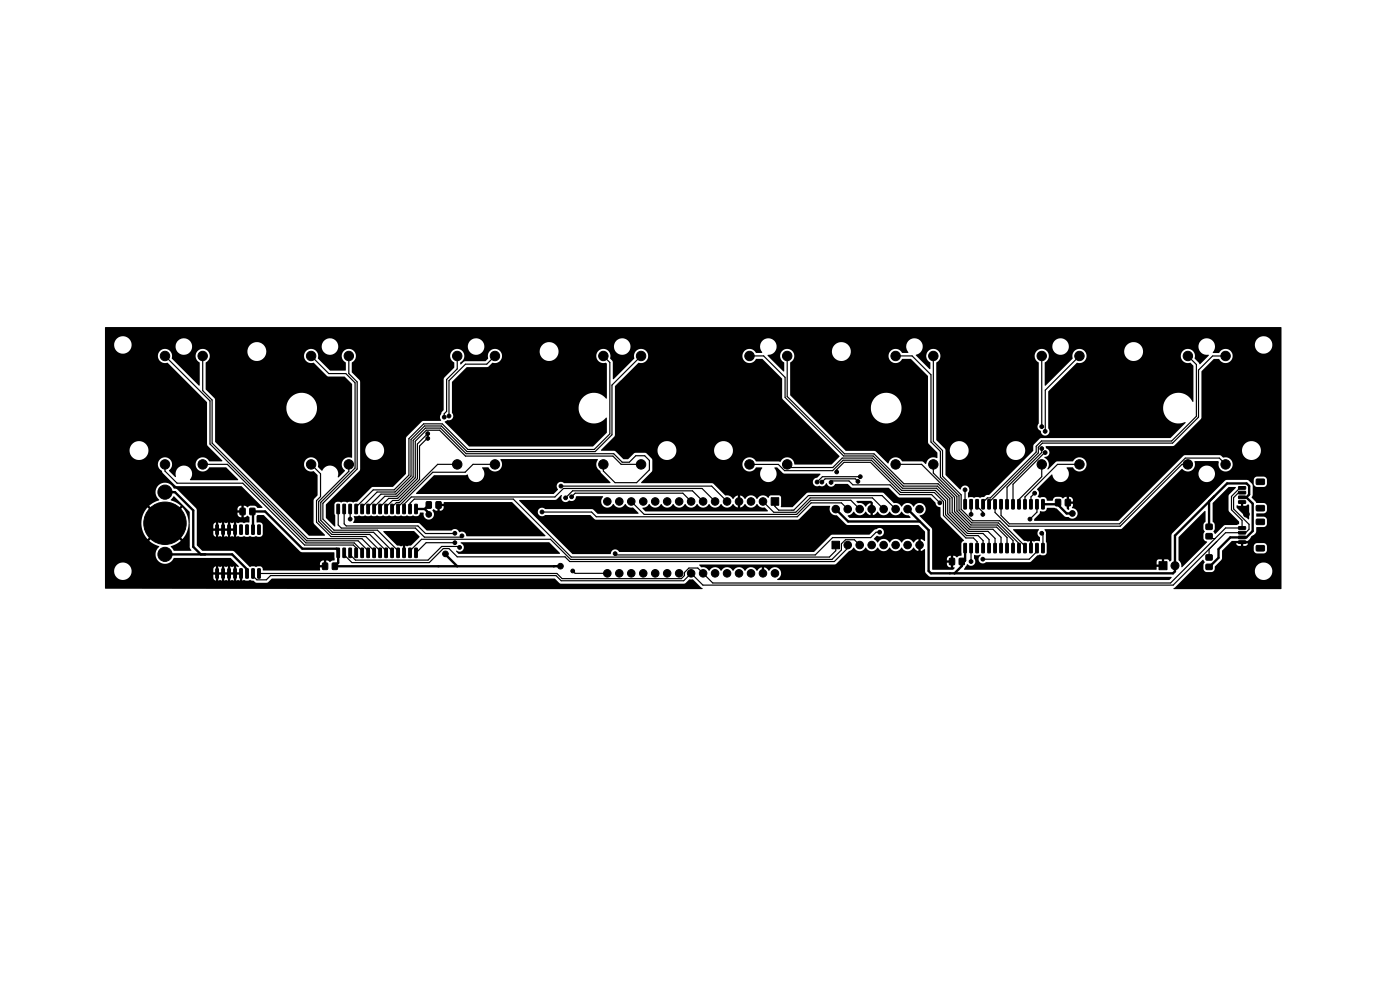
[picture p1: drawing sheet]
<svg xmlns="http://www.w3.org/2000/svg" width="297mm" height="210mm" viewBox="0 0 297 210" stroke-linecap="round" stroke-linejoin="round" font-family="sans-serif">
<g fill="#000" stroke="#000" stroke-width=".21">
<path d="M45.8 111.4h.5v2l-.5-.1zM47.1 111.4h.5l-.1 2-.5-.1zM48.3 111.4h.6l-.1 2-.5-.1zM49.6 111.4h.6l-.1 2-.5-.1zM50.9 107.8h1.1v1.4h-1.1zM50.9 111.4h.5l-.1 2-.5-.1zM52.1 111.4h.6l-.1 2-.5-.1zM53 107.8h1.1v1.4h-1.1zM53.4 111.4h.6l-.1 2-.5-.1zM54.7 111.4h.5v2l-.5-.1zM68.4 119.5h1.1v1.3h-1.1zM70.5 119.5h1.1v1.3h-1.1z"/>
<path d="M71.5 116.3h.5v2l-.5-.1zM71.5 107h.5v2l-.5-.1zM72.8 116.3h.5l-.1 2-.5-.1zM72.8 107h.5l-.1 2-.5-.1zM74 116.3h.6l-.1 2-.5-.1zM74 107h.6l-.1 2-.5-.1zM75.3 116.3h.5v2l-.5-.1zM75.3 107h.5v2l-.5-.1zM76.6 116.3h.5l-.1 2-.5-.1zM76.6 107h.5l-.1 2-.5-.1zM77.8 116.3h.6l-.1 2-.5-.1zM77.8 107h.6l-.1 2-.5-.1z"/>
<path d="M79.1 116.3h.6l-.1 2-.5-.1zM79.1 107h.6l-.1 2-.5-.1zM80.4 116.3h.5l-.1 2-.5-.1zM80.4 107h.5l-.1 2-.5-.1zM81.6 116.3h.6l-.1 2-.5-.1zM81.6 107h.6l-.1 2-.5-.1zM82.9 116.3h.6l-.1 2-.5-.1zM82.9 107h.6l-.1 2-.5-.1zM84.2 116.3h.5v2l-.5-.1zM84.2 107h.5v2l-.5-.1zM85.5 116.3h.5l-.1 2-.5-.1zM85.5 107h.5l-.1 2-.5-.1z"/>
<path d="M86.7 116.3h.6l-.1 2-.5-.1zM86.7 107h.6l-.1 2-.5-.1zM88 116.3h.5v2l-.5-.1zM88 107h.5v2l-.5-.1zM90.4 106.5h1.1v1.3h-1.1zM92.5 106.5h1.1v1.3h-1.1zM163.6 105.6h1.6v1.6h-1.6zM176.5 114.8h1.6v1.6h-1.6zM201.4 118.5h1.1v1.3h-1.1zM203.5 118.5h1.1v1.3h-1.1zM204.5 115.3h.5v2l-.5-.1zM204.5 106h.5v2l-.5-.1z"/>
<path d="M205.8 115.3h.5l-.1 2-.5-.1zM205.8 106h.5l-.1 2-.5-.1zM207 115.3h.6l-.1 2-.5-.1zM207 106h.6l-.1 2-.5-.1zM208.3 115.3h.5v2l-.5-.1zM208.3 106h.5v2l-.5-.1zM209.6 115.3h.5l-.1 2-.5-.1zM209.6 106h.5l-.1 2-.5-.1zM210.8 115.3h.6l-.1 2-.5-.1zM210.8 106h.6l-.1 2-.5-.1zM212.1 115.3h.6l-.1 2-.5-.1zM212.1 106h.6l-.1 2-.5-.1z"/>
<path d="M213.4 115.3h.5l-.1 2-.5-.1zM213.4 106h.5l-.1 2-.5-.1zM214.6 115.3h.6l-.1 2-.5-.1zM214.6 106h.6l-.1 2-.5-.1zM215.9 115.3h.6l-.1 2-.5-.1zM215.9 106h.6l-.1 2-.5-.1zM217.2 115.3h.5v2l-.5-.1zM217.2 106h.5v2l-.5-.1zM218.5 115.3h.5l-.1 2-.5-.1zM218.5 106h.5l-.1 2-.5-.1zM219.7 115.3h.6l-.1 2-.5-.1zM219.7 106h.6l-.1 2-.5-.1z"/>
<path d="M221 115.3h.5v2l-.5-.1zM221 106h.5v2l-.5-.1zM223.9 106h1.1v1.3h-1.1zM226 106h1.1v1.3h-1.1zM255.9 117.7h1.2v1.1h-1.2zM255.9 111.2h1.2v1.1h-1.2zM255.9 113.2h1.2v1.1h-1.2zM262.8 114.7h1.4l.1 .5-1.5 .1zM262.8 113.7h1.4l.1 .5-1.5 .1zM262.8 112.7h1.4l.1 .5-1.5 .1zM262.8 111.7h1.4l.1 .5-1.5 .1zM262.8 106.2h1.4l.1 .5-1.5 .1z"/>
<path d="M262.8 105.2h1.4l.1 .5-1.5 .1zM262.8 104.2h1.4l.1 .5-1.5 .1zM262.8 103.2h1.4l.1 .5-1.5 .1zM266.5 115.8l1.6-.1 .2 .2v.8l-.3 .2h-1.4l-.1-.2zM266.5 110.2l1.6-.1 .2 .3v.7l-.3 .2h-1.4l-.1-.2zM266.5 107.3l1.6-.1 .2 .2v.8l-.3 .2h-1.4l-.1-.3zM266.5 101.7l1.6-.1 .2 .2v.8l-.3 .2h-1.4l-.1-.3zM45.8 120.7h.5v2l-.5-.1zM47.1 120.7h.5l-.1 2-.5-.1zM48.3 120.7h.6l-.1 2-.5-.1zM49.6 120.7h.6l-.1 2-.5-.1zM50.9 120.7h.5l-.1 2-.5-.1z"/>
<path d="M52.1 120.7h.6l-.1 2-.5-.1zM53.4 120.7h.6l-.1 2-.5-.1zM54.7 120.7h.5v2l-.5-.1zM245.9 119.1h1.7v1.7h-1.7zM255.9 119.7h1.2v1.1h-1.2z"/>
<circle cx="35" cy="75.5" r="1"/>
<circle cx="43" cy="75.5" r="1"/>
<circle cx="66" cy="75.5" r="1"/>
<circle cx="74" cy="75.5" r="1"/>
<circle cx="84.3" cy="78.2" r=".4"/>
<circle cx="97" cy="75.5" r="1"/>
<circle cx="105" cy="75.5" r="1"/>
<circle cx="128" cy="75.5" r="1"/>
<circle cx="136" cy="75.5" r="1"/>
<circle cx="147.3" cy="79.2" r=".4"/>
<circle cx="159" cy="75.5" r="1"/>
<circle cx="167" cy="75.5" r="1"/>
<circle cx="190" cy="75.5" r="1"/>
<circle cx="198" cy="75.5" r="1"/>
<circle cx="209.3" cy="79.2" r=".4"/>
<circle cx="221" cy="75.5" r="1"/>
<circle cx="229" cy="75.5" r="1"/>
<circle cx="252" cy="75.5" r="1"/>
<circle cx="260" cy="75.5" r="1"/>
<circle cx="264.3" cy="79.2" r=".4"/>
<circle cx="31.3" cy="80.2" r=".4"/>
<circle cx="35" cy="98.5" r="1"/>
<circle cx="43" cy="98.5" r="1"/>
<circle cx="48.3" cy="89.2" r=".4"/>
<circle cx="59.3" cy="89.2" r=".4"/>
<circle cx="66" cy="98.5" r="1"/>
<circle cx="74" cy="98.5" r="1"/>
<circle cx="90.7" cy="92" r=".4"/>
<circle cx="90.8" cy="93" r=".4"/>
<circle cx="94.2" cy="88.5" r=".4"/>
<circle cx="95.2" cy="88.3" r=".4"/>
<circle cx="97" cy="98.5" r="1"/>
<circle cx="99.3" cy="91.2" r=".4"/>
<circle cx="105" cy="98.5" r="1"/>
<circle cx="111.3" cy="91.2" r=".4"/>
<circle cx="114.3" cy="98.2" r=".4"/>
<circle cx="128" cy="98.5" r="1"/>
<circle cx="136" cy="98.5" r="1"/>
<circle cx="148.3" cy="97.2" r=".4"/>
<circle cx="159" cy="98.5" r="1"/>
<circle cx="167" cy="98.5" r="1"/>
<circle cx="171.2" cy="91.8" r=".4"/>
<circle cx="185.3" cy="90.2" r=".4"/>
<circle cx="190" cy="98.5" r="1"/>
<circle cx="198" cy="98.5" r="1"/>
<circle cx="209.3" cy="96.2" r=".4"/>
<circle cx="221" cy="95.2" r=".4"/>
<circle cx="221" cy="90.5" r=".4"/>
<circle cx="221" cy="98.5" r="1"/>
<circle cx="221.7" cy="91.5" r=".4"/>
<circle cx="221.7" cy="96" r=".4"/>
<circle cx="229" cy="98.5" r="1"/>
<circle cx="234.3" cy="89.2" r=".4"/>
<circle cx="239.3" cy="96.2" r=".4"/>
<circle cx="245.3" cy="89.2" r=".4"/>
<circle cx="252" cy="98.5" r="1"/>
<circle cx="260" cy="98.5" r="1"/>
<circle cx="35" cy="111" r="4.5"/>
<circle cx="35" cy="117.6" r="1.5"/>
<circle cx="35" cy="104.4" r="1.5"/>
<circle cx="52.5" cy="116.5" r=".4"/>
<circle cx="74.3" cy="110.1" r=".4"/>
<circle cx="85.8" cy="110.2" r=".4"/>
<circle cx="85.8" cy="114.2" r=".4"/>
<circle cx="91" cy="109.1" r=".6"/>
<circle cx="94.5" cy="117.5" r=".6"/>
<circle cx="96.5" cy="113.1" r=".4"/>
<circle cx="96.5" cy="115.1" r=".4"/>
<circle cx="97.5" cy="116.1" r=".4"/>
<circle cx="98" cy="113.7" r=".4"/>
<circle cx="104.3" cy="109.2" r=".4"/>
<circle cx="114.3" cy="116.2" r=".4"/>
<circle cx="115" cy="108.6" r=".4"/>
<circle cx="119" cy="103.1" r=".4"/>
<circle cx="120" cy="105.6" r=".4"/>
<circle cx="121.3" cy="105.4" r=".4"/>
<circle cx="128.8" cy="106.4" r=".8"/>
<circle cx="130.5" cy="117.4" r=".4"/>
<circle cx="131.4" cy="106.4" r=".8"/>
<circle cx="133.9" cy="106.4" r=".8"/>
<circle cx="136.5" cy="106.4" r=".8"/>
<circle cx="139" cy="106.4" r=".8"/>
<circle cx="141.5" cy="106.4" r=".8"/>
<circle cx="144.1" cy="106.4" r=".8"/>
<circle cx="144.3" cy="115.2" r=".4"/>
<circle cx="146.6" cy="106.4" r=".8"/>
<circle cx="149.2" cy="106.4" r=".8"/>
<circle cx="151.7" cy="106.4" r=".8"/>
<circle cx="154.2" cy="106.4" r=".8"/>
<circle cx="156.8" cy="106.4" r=".8"/>
<circle cx="159.3" cy="106.4" r=".8"/>
<circle cx="161.9" cy="106.4" r=".8"/>
<circle cx="171.3" cy="115.2" r=".4"/>
<circle cx="173.3" cy="102.3" r=".4"/>
<circle cx="174.4" cy="102.3" r=".4"/>
<circle cx="176.3" cy="102.3" r=".4"/>
<circle cx="177.3" cy="108" r=".8"/>
<circle cx="177.5" cy="100.1" r=".4"/>
<circle cx="179.8" cy="115.6" r=".8"/>
<circle cx="179.8" cy="108" r=".8"/>
<circle cx="182" cy="102.1" r=".4"/>
<circle cx="182.4" cy="115.6" r=".8"/>
<circle cx="182.4" cy="108" r=".8"/>
<circle cx="182.5" cy="101.1" r=".4"/>
<circle cx="184.9" cy="115.6" r=".8"/>
<circle cx="184.9" cy="108" r=".8"/>
<circle cx="185.3" cy="119.2" r=".4"/>
<circle cx="186.6" cy="112.9" r=".4"/>
<circle cx="187.5" cy="108" r=".8"/>
<circle cx="187.5" cy="115.6" r=".8"/>
<circle cx="190" cy="115.6" r=".8"/>
<circle cx="190" cy="108" r=".8"/>
<circle cx="192.5" cy="108" r=".8"/>
<circle cx="192.5" cy="115.6" r=".8"/>
<circle cx="195.1" cy="108" r=".8"/>
<circle cx="195.1" cy="115.6" r=".8"/>
<circle cx="199.4" cy="106.7" r=".4"/>
<circle cx="200.3" cy="116.2" r=".4"/>
<circle cx="204.7" cy="103.9" r=".4"/>
<circle cx="206" cy="119.1" r=".4"/>
<circle cx="206" cy="109.1" r=".4"/>
<circle cx="208.5" cy="118.6" r=".4"/>
<circle cx="208.5" cy="109.1" r=".4"/>
<circle cx="218.3" cy="113.2" r=".4"/>
<circle cx="218.5" cy="110.1" r=".4"/>
<circle cx="219.5" cy="104.6" r=".4"/>
<circle cx="221" cy="113.1" r=".4"/>
<circle cx="226.3" cy="115.2" r=".4"/>
<circle cx="227.5" cy="108.9" r=".6"/>
<circle cx="247" cy="114.5" r=".4"/>
<circle cx="249.3" cy="120" r=".85"/>
<circle cx="252" cy="104.2" r=".4"/>
<circle cx="253" cy="114.8" r=".4"/>
<circle cx="259.2" cy="109.5" r=".4"/>
<circle cx="263.7" cy="118.5" r=".4"/>
<circle cx="264.4" cy="109.1" r=".6"/>
<circle cx="264.5" cy="100.2" r=".4"/>
<circle cx="266" cy="114.3" r=".6"/>
<circle cx="118.9" cy="120.1" r=".6"/>
<circle cx="121.5" cy="121.1" r=".4"/>
<circle cx="128.8" cy="121.6" r=".8"/>
<circle cx="131.4" cy="121.6" r=".8"/>
<circle cx="133.9" cy="121.6" r=".8"/>
<circle cx="136.5" cy="121.6" r=".8"/>
<circle cx="139" cy="121.6" r=".8"/>
<circle cx="141.5" cy="121.6" r=".8"/>
<circle cx="144.1" cy="121.6" r=".8"/>
<circle cx="146.6" cy="121.6" r=".8"/>
<circle cx="149.2" cy="121.6" r=".8"/>
<circle cx="151.7" cy="121.6" r=".8"/>
<circle cx="154.2" cy="121.6" r=".8"/>
<circle cx="156.8" cy="121.6" r=".8"/>
<circle cx="159.3" cy="121.6" r=".8"/>
<circle cx="161.9" cy="121.6" r=".8"/>
<circle cx="164.4" cy="121.6" r=".8"/>
</g>
<g fill="none" stroke="#000" stroke-width=".25">
<path d="M35 75.5l9.6 9.6v9.1l20.5 20.5h10.9l2.1 2.1v.5M43 75.5v7.4l2 2v9.1l20.3 20.3h11.5l2.6 2.5v.5M66 75.5l3.7 3.8h3.7l1.9 1.9v18.1l-7.3 7.3v3.8l2.6 2.5h8.7l3.9 3.9v.5M74 75.5v3.8l1.8 1.7v18.5l-7.3 7.3v3.3l2.3 2.4h9.3l4.3 4.3v.5M97 75.5v2.8l-2.3 2.2v6.8l-.5 .5v.7M105 75.5l-1.7 1.8h-4.5l-3.6 3.4v7.6M128 75.5l1.4 1.4v15.1l-3.3 3.4h-26.8l-5.5-5.5h-3.9l-3.2 3.1v7.8l-3.1 3.1h-4.4l-3.6 3.6v.5M136 75.5l-6.2 6.2v10.5l-3.6 3.6h-27.1l-5.5-5.4h-3.5l-2.9 2.8v7.8l-3.4 3.4h-3.8l-3.2 3.1v.5M159 75.5h3l4.6 4.5v4.3l12.4 12.4h6.2l6.4 6.4h7.3l2.6 2.7v3l3.9 3.9h4.2l1.5 1.5v2.1M167 75.5v8.6l12.2 12.2h6.2l6.4 6.3h7.2l3 3v3.1l3.6 3.6h5.1l1.7 1.7v2.3M190 75.5h3.5l4 4v14.3l2 2v5.4l3.9 4v3l2.8 2.7h5.6l4.4 4.4v1M198 75.5v18.1l2 2v5.4l3.9 4v3l2.5 2.5h5.7l5.3 5.3v.5"/>
<path d="M221 75.5v15M229 75.5l-7.3 7.3v8.7M252 75.5l1.8 1.8v11l-5.2 5.2h-27.7l-1.1 1.2v1.2l-9.7 9.7h-.6l-.9 .9v.5M260 75.5h-2.8l-2.9 3v10l-5.5 5.5h-27.7l-.8 .9v1.2l-10.5 10.4v.5M35 98.5v1.4l2.6 2.6h13.9l13.1 13.1h10.4l.6 .6v1.1M43 98.5h5.2l16.7 16.7h10.3l1.6 1.6v.5M66 98.5l2 2v4.8l-.9 .9v4.6l3.1 3h7.4l3 3v.5M74 98.5v1.5l-6.4 6.4v4.2l2.8 2.8h8l3.5 3.4v.5M90.7 92l-2.2 2.2v7.3l-4.1 4.2h-1.9l-1.9 1.8v.5M90.7 93l-1.7 1.6v7.1l-4.5 4.5h-1.2l-1.4 1.3v.5M97 98.5h-4.1l-8.2 8.1h-.6l-.9 .9v.5M105 98.5h-4.7l-1.6 1.7h-6.9l-7.4 7.3v.5"/>
<path d="M128 98.5v1.4l2.5 2.5h4.6l2.7-2.7v-2l-1-1h-1.9l-1.4 1.4h-1.5l-1.8-1.8h-31.3l-5.5-5.5h-3.1l-2.6 2.6v7.8l-3.7 3.6h-3.2l-2.7 2.7v.5M136 98.5h-4.2l-1.8-1.7h-31.2l-5.5-5.5h-2.9l-2.3 2.3v7.7l-3.9 4h-2.6l-2.2 2.2v.5M159 98.5h6.1l1.4 1.3h10.1l2.3-2.2h6l6.4 6.4h7.1l2.2 2.2v3l4.4 4.4h2.5l1.1 1.1v1.6M167 98.5l.7 .7h9l2-2h6.3l6.4 6.4h7.3l2.3 2.3v3.1l4.2 4.2h3.3l1.3 1.2v1.9M190 98.5h5.5l7 7v3l3.3 3.3h5.6l2.2 2.2v2.3M198 98.5v1.8l5 5v3.1l3 3h5.6l3.3 3.3v1.6M221 90.5h.1M221 95.2h.1M221 95.2v.8l-7.4 7.4v3.6M221 98.5v2.6l-4.8 4.8v1.1M221.7 96l-6.8 6.7v4.3M221.7 91.5h.1"/>
<path d="M229 98.5h-4.7l-6.9 6.9v1.6M252 98.5h-1.2l-13.2 13.1h-23.6l-2.9-2.9v-1.7M260 98.5l-1.3-1.3h-7.2l-14 13.9h-23.4l-1.7-1.8v-2.3M71.7 108v3.4l.7 .6h15.7l1.9 1.9h7.7l.3-.2M73 108v3.1l.4 .5h15.3l1.6 1.6 6.2-.1M74.3 108v2.1M87 108v-1.2l.9-.9h21l12.3 12.3h54.8l1.3-1.4v-1.2M96.5 115.1h-6.1l-2.1 2.2M97.5 116.1l-.2-.2h-3.6l-2.9 2.9h-15.4l-1.1-1.1v-.4M115 108.6h.1M119 103.1h32l3.2 3.3M120 105.6l1.5-1.5h25.4l2.3 2.3"/>
<path d="M121.3 105.4l.7-.8h22.9l1.7 1.8M133.9 106.4l2.8 2.7h32.3l3-3h8.5l1.9 1.9M151.7 106.4l-2.8-2.8h-29.4l-1.8 1.8h-30.4l-1.6 1.6M161.9 106.4l2.3 2.3h4.6l3.1-3.1h13.2l2.4 2.4M164.4 106.4v1l.8 .8h3.2l3.1-3.1h15.6l2.9 2.9M176.3 102.3l.3-.3h3.5l.8 .8h7.9l2.1 2.1h6.7l1.8 1.8M177.5 100.1v-.5l1.5-1.5h5.7l6.4 6.4h7.1l1.9 1.9v3l4.8 4.7h1.6l.8 .8v1.4M179.8 115.6v.7l-2.8 2.8h-56.1l-1-1h-22.9l-1.7-1.7h-1.3l-2.9 2.9h-16.4l-1.7-1.6v-.4M179.8 108l-1.3-1.3h-6.4l-3 2.9h-42.6l-1-1h-10.5M182 102.1l-.6-.5h-6.4l-.6 .7M182.4 115.6l-1.1-1.1h-1.9l-.9 .9v1.3l-2 2h-55.4l-4.3-4.3h-27.4l-2.4 2.4v.5M182.5 101.1h-8l-1.2 1.2"/>
<path d="M186.6 112.9h-.7l-1.2 1.1h-8.1l-3.6 3.7h-42.2l-.3-.3M204.7 106.9v.1M204.7 103.9v3M206 116.3v2.8M206 107v2.1M206 109.1h.1M207.3 107v.4l1.2 1.2v.5M219.5 104.6l-.8 .8v1.6M220 107v1.6l-1.5 1.5M220 116.3v.7l-1.7 1.6h-9.8M221 113.1l.3 .3v2.9M256.5 116.5v1.7"/>
<path d="M256.5 113.8l.5 .4h.7M263.5 103.5h-.4l-1.9 1.8v2.8l2.3 2.3v1.6h-3.5l-11.7 11.7h-97.1l-3.2-3.2h-1.8l-1 .9v.7l-.7 .6h-25.3l-1.1-1h-63.2M263.5 104.5h-.7l-1.1 1.1v2.4l3.3 3.2v1.1l-.8 .7h-4.2l-11.1 11.1h-99.8l-2.5-2.5-1.6 1.6h-25.9l-1.1-1.1h-60.6l-.9 .9h-2l-.8-.8v-.5M121.5 121.1l.5 .5h6.8"/>
</g>
<g fill="none" stroke="#000" stroke-width=".5">
<path d="M35 104.4h2.1l3.9 3.9v7.7l1.6 1.6M35 117.6h14.2l3.2 3.2v.9M53.7 112.4v-3.8l-.2-.1h2.8l7.8 7.9h7.3l.3 .3v2.7l-.7 .7h47.9M88.3 108h1.8M90.1 108l.9 .8v.3M91 107.1l-.9 .9M94.5 117.5l2.5 2.6M177.3 108l2.6 2.6h15.3M204 119.1v1l-1.5 1.5M204.7 116.3v2.6l-.2 .2M221.3 107h2.8l.4-.4v.5l1.8 1.8h1.2M256.5 106.4v5.4"/>
<path d="M263.5 105.5h.9M264.4 105.5l1.4 1.3v5.9l-1.4 1.3h-3.4l-2.5 2.5v1.8l-2 1.9M264.4 105.5l.6-.6v-1.8l-.5-.6h-4.2l-11 11.1v7.6l-.5 .4h-51.3l-.5-.5v-8.6l-4.5-4.5M266 114.2l-.8 .8h-1.7M117.5 120.1h.1"/>
</g>
<path d="M22.3 69.4h249.4l.2 .1-.1 55.4-22.7 .1-.2-.1 6.3-6.2 .4 .5-.3 .6v.9l.2 .4 .4 .2 10.3-.1v.3a1.85 1.85 0 0 0 3 1.1 1.85 1.85 0 0 0-.4-3.1 1.85 1.85 0 0 0-2.6 1.7h-8.9l.3-.3 .1-.8 1.5-1.5 .2-1.9h6.6l.1 .4 .6 .3h1.5l.5-.4v-1.4l-.6-.4h-1.4l-.4 .2-.3 .4v.9h-6.6l1.4-1.4h1.4l.3 .4 .3 .1 1.6-.1 .4-.4h-1v.5h-.5l-.1-.6-2.4 .1 .6-.5 3.4-.1 1.6-1.6 .2-1.3h1.6l.5-.4 .1-1.2-.3-.4-2-.3 .1-.6h1.6l.4-.3 .2-.4-.1-1.1-.5-.4h-1.7l-1-1.2 .3-.5-.1-2-.1-.4h.4l.1 .4 .5 .3 1.7-.1 .5-.5v-1l-.3-.4-.4-.2h-1.4l-.4 .2-.3 .4v.9h-.4l-.7-.7-.4-.1h-4.1l-.6 .2-11.2 11.2-.1 .4v5.3l-.3 .2-.4-.4h-.8v1.5l-1.6 .1-.1 .6h-40.7l-.1-.2 .6-1 .3 .1a.89 .89 0 0 0 1.3-.1l39.8 .1v-1.1l-1 .1-.1 .9h-38.7a.98 .98 0 0 0-.1-1.3l.1-.7 .8 .1 .4-.2 .1 .2-.3 .5-.1 .5a.9 .9 0 0 0 1.5 .5l9.3-.1 1.7-1.4 .5-.2 .4 .2 .7-.1 .4-.5v-1.9l-.2-.4v-2l-.3-.5v-.1l16.3-.1 11.6-11.6h4.7a1.76 1.76 0 0 0 2.7 1.4 1.76 1.76 0 0 0 0-3 1.76 1.76 0 0 0-2.7 1.4v.2h-4.7l1.2-1.2a1.61 1.61 0 0 0 2.1 .4 1.61 1.61 0 0 0 .7-2h4.9l.2 .2v1a1.51 1.51 0 0 0 1.9 .9 1.51 1.51 0 0 0 .9-2 1.51 1.51 0 0 0-2-.9l-.7-.5-7.6 .1-13.9 13.9-17.8-.1v-.3l1.1-1.1 .2-.6 .8 .1a.82 .82 0 0 0 .6-.8h1.6l.4 .2 1.8 1.7 .7 .1a1.14 1.14 0 0 0 1.9-.4 1.14 1.14 0 0 0-1.1-1.6l.2-.8h-.8l.1 1.1-.3 .2-.3-.3v-1.5h1.3v-.3a.73 .73 0 0 0-.8-.7v1h-.5v-1l-.8 .3-.5-.3h-1l-.5 .3-.2 .5h-1.1l-.5-.7-.7-.1-.4 .2-.5-.2a1.14 1.14 0 0 0-.1-1.6l3.2-3.2a1.82 1.82 0 0 0 2.6 1.5 1.82 1.82 0 0 0 .5-2.9h1.4a1.5 1.5 0 0 0 2.3 .4 1.5 1.5 0 0 0-.1-2.3 1.5 1.5 0 0 0-2.3 .6h-3.4l-1.8 1.7-.2-.1a1.7 1.7 0 0 0-.7-2.5l.1-.1a.92 .92 0 0 0 .9-1.3h41a2.01 2.01 0 0 0 2.9 1.8 2.01 2.01 0 0 0 .3-3.5 2.01 2.01 0 0 0-3.2 1.4v.3h-41l-.6-.5-.1-.3 .1-.2h27.2l5.7-5.8 .1-10 2.6-2.6 1.1-.1a1.54 1.54 0 0 0 2.2 .8 1.54 1.54 0 0 0 .4-2.3 1.54 1.54 0 0 0-2.4 0l-.2 .3-1.3-.1 .4-.9v-.7h8.5v.3a1.85 1.85 0 0 0 3 1.1 1.85 1.85 0 0 0-.4-3.1 1.85 1.85 0 0 0-2.6 1.7h-8.5v-.1a1.78 1.78 0 0 0-2.1-1.3 1.78 1.78 0 0 0-1.3 2.2 1.78 1.78 0 0 0 2.1 1.3v.1l-1.8 1.9-1.2-1.3a1.52 1.52 0 0 0-.8-1.9 1.52 1.52 0 0 0-1.9 .7l-.2 1a1.58 1.58 0 0 0 2.1 1.2l.6 .6v7.6h-.2l-.9-1.1-.9-.5-1.3-.3-1.3 .3-.9 .6-.7 1.2-.2 1.4 .3 1.2a3.4 3.4 0 0 0 4.4 1.6v.1l-3.2 3.2h-27.5l-1.5 1.5-.1 1.3-9.3 9.3h-.6l-.5 .4-.9 .2-.4-.2-.8 .2-.5-.2-.7 .2-.1-.2v-.9a.93 .93 0 0 0-.3-1.4 .93 .93 0 0 0-1.3 .7l-3.2-3v-5.2h.9a2.01 2.01 0 0 0 2 2 2.01 2.01 0 0 0 2-2h8a2.01 2.01 0 0 0 2.9 1.8 2.01 2.01 0 0 0 .3-3.5 2.01 2.01 0 0 0-3.2 1.4v.3h-8v-.3a2.01 2.01 0 0 0-1.4-1.6 2.01 2.01 0 0 0-2.1 .6l-.4 .7-.1 .6h-.9l-.2-.5-1.8-1.8 .1-16.5a1.49 1.49 0 0 0 .8-1.3h20l.2 .7 .7 .8v12.8l-.3 .5a.9 .9 0 0 0 .6 1.1l.1 .1a.92 .92 0 0 0 1.3 .8 .92 .92 0 0 0 .3-1.5v-7.8l6.1-6.1a1.51 1.51 0 0 0 1.7-.5 1.51 1.51 0 0 0 0-1.8h8.3a2.01 2.01 0 0 0 2.9 1.8 2.01 2.01 0 0 0 .3-3.5 2.01 2.01 0 0 0-3.2 1.4v.3h-8.3l-.8-.5h-1l-.7 .7-.2 .5v.8l-5.8 5.7-.1-4.8a1.53 1.53 0 0 0 .3-2.7 1.53 1.53 0 0 0-2.4 1.2h-20l-.2-.7-.3-.4-.6-.3-.5-.1-.9 .4-.5 .9 .2 .9 .7 .8-.1 1.3-3-2.9 .1-.2a1.74 1.74 0 0 0 1.4-1.6l27.5 .1a1.75 1.75 0 0 0 2.6 1.3 1.75 1.75 0 0 0 0-3 1.75 1.75 0 0 0-2.7 1.4v.2h-27.4a1.77 1.77 0 0 0-2.4-1.7 1.77 1.77 0 0 0-.7 2.9l-1.3 .1-.8-.8h-1l-.8 .5-.2 .4-.1 .8a1.55 1.55 0 0 0 1.3 1.2 1.55 1.55 0 0 0 1.7-.9l1.8 .1 3.6 3.6v14.1l2 2.1v1.1l-1-.1-.5 .1-.6 .5-.4 .8-.8-.5h-4.2l-.6-.6-.9-.3-.9 .4-.6 .9-2.8-2.6-6.2-.1-9.1-9.1h14.4l.4 1.5a3.3 3.3 0 0 0 5.3 .8 3.3 3.3 0 0 0-1.2-5.2 3.3 3.3 0 0 0-4.5 2.9h-14.4l-2.7-2.6v-7a1.52 1.52 0 0 0 .6-2.3h8.3a2.01 2.01 0 0 0 2.9 1.8 2.01 2.01 0 0 0 .3-3.5 2.01 2.01 0 0 0-3.2 1.4v.3h-8.3l-.8-.5h-1l-.6 .5-.3 .9 .2 .7 .7 .8-.1 1.8-3.5-3.5a1.78 1.78 0 0 0 1.9-2.1 1.78 1.78 0 0 0-2.5-1.2 1.78 1.78 0 0 0-.5 2.8l-1.3 .1-.8-.8h-1l-.8 .5-.2 .4-.1 .8a1.55 1.55 0 0 0 1.3 1.2 1.55 1.55 0 0 0 1.7-.9l1.3 .1 4.1 4.1v4l.2 .4 12 12.1-1.7 1.7h-7.8l-.6-1.1-.9-.4-.9 .3-.7 .7-5.1-.1-.6-.6-.9-.3-.5 .1-.6 .5-.3 .7 .1 .7a1.55 1.55 0 0 0 1.4 1 1.55 1.55 0 0 0 1.4-.9l1.3 .1-.4 .9a1.79 1.79 0 0 0 2.3 2.1 1.79 1.79 0 0 0 .7-3l.6-.1 1.5 1.4h7.6v.2l-.6 .6-.8 .4-.1 .7a.97 .97 0 0 0 1.4 .6 1.08 1.08 0 0 0 1.5-.5 1.01 1.01 0 0 0 .8 .7 1.01 1.01 0 0 0 1-.6l2.6 .1 .8 .7 .3 .1h7.6l2.2 2h6.6l1.2 1.2a.92 .92 0 0 0 1 .9l.2 2.1 4.8 4.9-.6 .7 .1 2.5-.6 .2-.4 .2-.8-.3v2.4l.3 .1-.3 .4h-4.4v-1.2h3.1a.73 .73 0 0 0 .8 .7v-.9h-.8v.2h-3.1v-.7h3.9v-1a.73 .73 0 0 0-.8 .7v.3h-3.1l-.1-6.6-2.6-2.8v-.2a1.32 1.32 0 0 0 1-2.1 1.32 1.32 0 0 0-2.3 .3 1.48 1.48 0 0 0-1.5-.8l-.4 .2-.7 .6a1.34 1.34 0 0 0-1.4-.8h-.2l-2.1-2.1-.4-.1h-15.7l-.3 .2-3 2.9h-2.4v-2.1l-.4-.4h-1.8l-.5 .5-.7-.4-.7-.1-.6 .3-.3 .4-.2-.1a1.31 1.31 0 0 0-1.4-.6l-.6 .3-.5 .5-.4-.5-.6-.3v2.6l.6-.3 .4-.5a1.43 1.43 0 0 0 2.6 0l.3 .3a1.55 1.55 0 0 0 1.4 .5l.6 .6-.1 .2h-25.8l-.7-.6 .1-.2a1.98 1.98 0 0 0 1.4-.8 1.37 1.37 0 0 0 1.2 .8 1.37 1.37 0 0 0 1.3-.8 1.42 1.42 0 0 0 1.2 .8 1.42 1.42 0 0 0 1.3-.8 1.42 1.42 0 0 0 1.3 .8 1.42 1.42 0 0 0 1.2-.8 1.42 1.42 0 0 0 1.3 .8 1.42 1.42 0 0 0 1.3-.8 1.42 1.42 0 0 0 1.3 .8 1.42 1.42 0 0 0 1.2-.8 1.42 1.42 0 0 0 1.3 .8 1.42 1.42 0 0 0 1.3-.8 1.42 1.42 0 0 0 1.2 .8 1.42 1.42 0 0 0 1.3-.8l.4 .5 .6 .3v-2.6l-1.1 .7a1.35 1.35 0 0 0-1.2-.7h-.4l-2.4-2.5-.3-.1h-15l-.1-.2 2.2-2.2 .2-.3-.1-2.4-1.2-1.2-2.4-.1-1.5 1.3h-.9l-1.9-1.7-2.9-.1h12a2.01 2.01 0 0 0 2 2 2.01 2.01 0 0 0 2-2h8a2.01 2.01 0 0 0 2.9 1.8 2.01 2.01 0 0 0 .3-3.5 2.01 2.01 0 0 0-3.2 1.4v.3h-8v-.3a2.01 2.01 0 0 0-1.4-1.6 2.01 2.01 0 0 0-2.1 .6l-.4 .7-.1 .6-12-.1 2.9-3.1 .1-10.4 5-5.1a1.5 1.5 0 0 0 1.9-1.3 1.5 1.5 0 0 0-1.7-1.6 1.5 1.5 0 0 0-1.2 2.1l-4.4 4.4-.1-3.7-.6-.8a1.52 1.52 0 0 0-.8-1.9 1.52 1.52 0 0 0-1.9 .7l-.2 1a1.58 1.58 0 0 0 2.1 1.2l.1 .2v7.3l-.1 .1-1.1-.9-1-.3h-1.2l-1 .4-1 1-.5 1v1l.2 1.1a3.3 3.3 0 0 0 5.6 .7l.1 .1v3.1l-2.9 2.9h-26.2l-5.2-5.1v-.2l.5-.3a.97 .97 0 0 0 1.1-.3 .97 .97 0 0 0-.1-1.2v-6.6l3.1-3.1h4.4l1.1-1a1.51 1.51 0 0 0 1.7-.5 1.51 1.51 0 0 0 0-1.8h8.3a2 2 0 0 0 2.5 1.9 2 2 0 0 0 1.3-2.9l12 .1a1.75 1.75 0 0 0 2.6 1.3 1.75 1.75 0 0 0 0-3 1.75 1.75 0 0 0-2.7 1.4v.2h-11.9a2 2 0 0 0-2.6-.9l-.9 .8-.3 1.1h-8.3l-.6-.5-.7-.1-.5 .1-.6 .5-.3 .7 .1 .7-.6 .6h-4.3l-1 .7-.1-.3a1.53 1.53 0 0 0 .3-2.7 1.53 1.53 0 0 0-2.4 1.2l.2 .7 .7 .7v1l-2.3 2.4v6.6l-.4 .5-.3 .9 .2 .9-4 .1-3.4 3.4-.1 .3v7.6l-2.7 2.7-4.5 .1-3.1 3-.9 .2-.4-.2-.8 .2-.5-.2-.8 .2-.9-.2-.3 .2-.3 .4 .2 4.6-.1 .1-1.9-1.8v-2.9l7.2-7.1 .1-.4v-3.9h1.1a2.01 2.01 0 0 0 2.9 1.8 2.01 2.01 0 0 0 .3-3.5 2.01 2.01 0 0 0-3.2 1.4v.3h-1.1v-14.7l-1.8-1.9v-2.1a1.51 1.51 0 0 0 .8-2 1.51 1.51 0 0 0-2.1-.7 1.51 1.51 0 0 0-.6 2l.7 .8-.1 1.6h-3.2l-2.7-2.6a1.52 1.52 0 0 0-.6-1.7 1.52 1.52 0 0 0-1.8 .1l-.4 .6-.1 .5a1.57 1.57 0 0 0 2.1 1.5l2.8 2.8 3.7 .1 1.6 1.6v15.5l-.1 .1h-1l-.8 .5-.2 .4-.1 .8 .2 .4 .5 .7-1.4 1.3h-.2a1.79 1.79 0 0 0-1-2.3 1.79 1.79 0 0 0-2.3 1l-.9-.9a1.52 1.52 0 0 0-.6-1.7 1.52 1.52 0 0 0-1.8 .1l-.4 .6v1a1.6 1.6 0 0 0 2 1l.8 .8v4.2l-.9 1.1v4.8l.2 .3 2.2 2.2-.1 .2h-3.3l-19.9-19.9v-7.2h15.1l.3 1.4a3.3 3.3 0 0 0 5.3 1 3.3 3.3 0 0 0-1-5.3 3.3 3.3 0 0 0-4.6 2.9h-15.1v-1.9l-2-2v-5.7a1.52 1.52 0 0 0 .6-2.3h8.3a2 2 0 0 0 2.5 1.9 2 2 0 0 0 1.3-2.9l12 .1a1.76 1.76 0 0 0 1.7 1.6 1.76 1.76 0 0 0 1.8-1.7l27.5 .1a1.75 1.75 0 0 0 2.6 1.3 1.75 1.75 0 0 0 0-3 1.75 1.75 0 0 0-2.7 1.4v.2h-27.4a1.76 1.76 0 0 0-1.3-1.8 1.76 1.76 0 0 0-2 .8l-.3 1h-11.9l-.1-.1a2 2 0 0 0-2.5-.8l-.9 .8-.3 1.1h-8.3l-.6-.5-.5-.1-.5 .1-.6 .3-.3 .4-.2 .7 .2 .7 .7 .8-.1 4.8-5.9-5.8a1.52 1.52 0 0 0-.6-1.7 1.52 1.52 0 0 0-1.8 .1l-.4 .6-.1 .5a1.57 1.57 0 0 0 2.1 1.5l8.3 8.3v9l3.3 3.5-2.8 .1-.8-.8h-1l-.4 .2-.5 .5-.2 .5 .1 .7a1.55 1.55 0 0 0 1.4 1 1.55 1.55 0 0 0 1.5-.9h3.5l2.5 2.7h-10.2a1.8 1.8 0 0 0-.7-3 1.8 1.8 0 0 0-2.3 2.1v.2l-.1 .1-1.4-1.3a1.53 1.53 0 0 0-.1-2.7 1.53 1.53 0 0 0-2.2 1.6l.2 .4 .7 .7 .1 .5 2.9 2.7 13.9 .1 4.4 4.4-1 .1-.8-.4h-.9l-.5 .3-.8-.3v2.4l.8-.3 .4 .3v1.1l-1.1 .2-.9-.2-.4 .2-.4-.2v3.1l.4-.2 .4 .2 .8-.2 .5 .2 .8-.2 .5 .2 .8-.2 .9 .2 .3-.2 .2-.4v-1.9l-.3-.5-1-.1v-1.3l.3-.2h1.2l7.8 7.7 7.1 .1 .1 .2 .1 1.5-.6 .2-.4 .2-.8-.3v1.4l-1.3 .1v.5l-.1 .1h-11.9l-.3-.6-.4-.3-.9 .2-.8-.2-.5 .2-.4-.4h16.1v-1a.75 .75 0 0 0-.8 .7v.3h-15.3l-3.1-3-6.5-.1-1.2-1.1v-2.4h3.5l.1 .3 .4 .3 .9-.2 .4 .2 .8-.2 1 .2 .4-.2 .3 .2v-1.3h-.8v1.3h-.5v-1.3h-.7v1.3h-.5v-1.3h-.8v1.3h-.5v-1.3h-.5v.7h-3.5v-1.2h7.8v-1.3l-.4 .2-.4-.2v1.3h-.5v-1.3l-.3 .2-.4-.2v1.3h-.5v-1.3l-.4 .2-.4-.2v1.3h-.5v-1.3l-.5 .4v.9h-3.5v-3.1h8.6a.73 .73 0 0 0 .8 .7v-.9h-.8v.2h-8.6v-.8h9.4v-.9a.73 .73 0 0 0-.8 .7v.2h-8.6l-.2-.4-3.9-3.9-.9-.3a2.01 2.01 0 0 0-3.1-.7l-.5 .7-.2 .8a2.07 2.07 0 0 0 .8 1.6l-2.1 1.3 3.3 3.3 3.3-3.3-.9-.7-1.2-.5 .7-.8 3.3 3.3v7.4l.4 .7-3.7 .1-.7-.9 1.2-.5 .9-.7-3.3-3.3-3.3 3.3 .9 .7 1.2 .5-.6 .9-.2 .7a2 2 0 0 0 1.5 2 2 2 0 0 0 2.3-1.1h12.1l1.8 1.7-.2 .2-.4-.2v1.3l1.3 .1v1.7l.3-.2 .5 .2 .9-.2 .7 .2 .7 .4h2.2l1-.9h60l1 1 .3 .1h26l.4-.1 .9-.8h.7l2.1 2-.2 .1-126.6-.1v-3.7h1.9a1.85 1.85 0 0 0 1.1 1.7 1.85 1.85 0 0 0 2-.3h18l.1 .3 .4 .3 .9-.2 .4 .2 .8-.2 .4 .2 .9-.2 .4 .2 .9-.2 .4 .2v-1.3h-.8v1.3h-.5v-1.3h-.8v1.3h-.5v-1.3h-.7v1.3h-.5v-1.3h-.8v1.3h-.5v-1.3h-.5v.7h-18l.3-.5 .3-.7h21.7v-1.3l-.3 .2-.5-.2v1.3h-.5v-1.3l-.3 .2-.4-.2v1.3h-.5v-1.3l-.4 .2-.4-.2v1.3h-.5v-1.3l-.5 .4v.9h-17.4a1.86 1.86 0 0 0-1.8-2.1 1.86 1.86 0 0 0-1.9 1.9h-1.9v-10.2h7.7v.4a4.8 4.8 0 0 0 1.3 2.9l3.3-3.3h.8l3.3 3.4a4.9 4.9 0 0 0 0-6.7l-3.3 3.3h-.8l-3.3-3.4a4.9 4.9 0 0 0-1.3 3.4h-7.7v-15.4h5.2a2 2 0 0 0 2.9 1.8 2 2 0 0 0 .2-3.5 2 2 0 0 0-3.1 1.4v.3h-5.2v-22.4h1.9a1.86 1.86 0 0 0 1.7 1.8 1.86 1.86 0 0 0 2-1.4l9.4 .1a1.75 1.75 0 0 0 2.6 1.3 1.75 1.75 0 0 0 0-3 1.75 1.75 0 0 0-2.7 1.4v.2h-9.3a1.86 1.86 0 0 0-1.6-2.3 1.86 1.86 0 0 0-2.1 1.9h-1.9zM88.3 104.6l3.8-3.8h6.6l.4-.2a2.17 2.17 0 0 0 2.2 1.7 1.88 1.88 0 0 0 1-3.1h1.4a1.55 1.55 0 0 0 2.2 .5 1.55 1.55 0 0 0 .3-2.3h20.5l.1 .1-.3 1 .2 .7 2.8 3.2-9.8 .1-.8-.3-.6 .4-.2 .5 .3 .8-1 .9h-29zM81.3 112.7l6.5-.1 1.2 1.3-1.8 1.8-.8 .2-.4-.1v1.6l-.4 .1-.1-.1v-1.6l-.4 .1-.9-.2zM75.1 109.5l1.1-.2 .8 .2 .5-.2 .8 .2 .5-.2 .8 .2 .4-.2 .9 .2 .4-.2 .8 .2 .5-.2 .8 .2 .4-.2 .9 .2 .4-.2 .8 .2 .5-.2 .8 .2 .4-.2 .9 .2a.82 .82 0 0 0 .6-.8l.7 .1 .1 .5a1.14 1.14 0 0 0 1.7 .8 1.14 1.14 0 0 0 .1-1.9l.3-.2 .5 .3h.8a.75 .75 0 0 0 .8-.7v-.2h-.8v.9h-.5v-1.4h1.3l.1-.4h14.4l7.1 7.2-16.7 .1a.97 .97 0 0 0-1.5-.9l-.5-.6-.4-.1-.9 .3h-5.2l-1.5-1.4-.3-.2h-13.7l-.1-.1a1.23 1.23 0 0 0 .2-1.3zM97.8 115h18.7l2.3 2.4-21.5 .1-.5-.5v-.2a.93 .93 0 0 0 1.5-.2 .93 .93 0 0 0-.5-1.3zM110.1 106.1l7.7-.1 1.3-1 .1 .1-.1 .5a.96 .96 0 0 0 .6 .9 .96 .96 0 0 0 1.1-.3 1.04 1.04 0 0 0 1.5-.9h5.6l.1 .1-.4 .5a1.34 1.34 0 0 0 .8 1.7 1.34 1.34 0 0 0 1.7-.7 1.42 1.42 0 0 0 1.3 .8 1.42 1.42 0 0 0 1.2-.8l.3 .3a1.55 1.55 0 0 0 1.4 .5l1.1 1.1v.2h-8.6l-1.2-1h-9.9l-.6-.3-.7 .2-.3 .7a.93 .93 0 0 0 .6 .9 .93 .93 0 0 0 1-.3h9.5l.9 .9 .4 .2 42.6-.1 .5-.1 2.7-2.8h3.7l.1 .1-.1 .5a1.35 1.35 0 0 0 1.6 1.4l1.8 1.8 .4 .3h15l1.4 1.4v1.9l-.1 .1-.8-.4v2.5l.8-.4h.1l.1 4.8 .7 .8 .4 .3h51l.2 .1-.6 .5h-83l-.1-.1a1.33 1.33 0 0 0 .4-2.2 1.33 1.33 0 0 0-2.2 .4l-.4-.5-.6-.3v1.4l-.4 .2-.1-.2v-1.4l-1.1 .8a1.35 1.35 0 0 0-1.2-.8l-.6 .2-.7 .6a1.35 1.35 0 0 0-1.2-.8l-.7 .2-.7 .6a1.35 1.35 0 0 0-1.2-.8l-.6 .2-.7 .6a1.35 1.35 0 0 0-1.2-.8l-.7 .2-.6 .6a1.35 1.35 0 0 0-1.2-.8h-.5l-.4-.5 28.8-.1 .3-.1 2.7-2.7 1.1-.7a1.37 1.37 0 0 0 1.2 .7 1.37 1.37 0 0 0 1.2-.8 1.42 1.42 0 0 0 1.3 .8 1.42 1.42 0 0 0 1.3-.8 1.42 1.42 0 0 0 1.3 .8 1.42 1.42 0 0 0 1.2-.8 1.42 1.42 0 0 0 1.3 .8 1.42 1.42 0 0 0 1.3-.8 1.42 1.42 0 0 0 1.2 .8 1.42 1.42 0 0 0 1.3-.8l.4 .5 .6 .3v-2.6l-1.1 .8a1.35 1.35 0 0 0-1.2-.8l-.6 .2-.7 .6a1.35 1.35 0 0 0-1.2-.8l-.7 .2-.6 .6a1.35 1.35 0 0 0-1.2-.8l-.7 .2-.7 .6-.7-.8 .6-.6a.95 .95 0 0 0 1.5-.5 .95 .95 0 0 0-1-1.2l-1 .4-1.1 1-8 .1-3.8 3.6h-41.2l-.4-.4-.6-.2-.5 .3-.4 .7h-8zM181.7 106.3h3.1l.4 .3v2.7l.6-.3 .3-.5a2.15 2.15 0 0 0 1.8 .7l.8-.7a1.43 1.43 0 0 0 2.6 0 1.61 1.61 0 0 0 1.5 .8l.4 .4-.1 .2h-12.8l-.4-.4v-.2a1.67 1.67 0 0 0 1.2-.8 1.43 1.43 0 0 0 2.6 0l.4 .5 .6 .3v-2.6l-.6 .3-.4 .5a1.48 1.48 0 0 0-1.5-.8h-.2zM214.9 112.3h5.5l-.3 .8 .2 .6 .3 .3v.8l-.9-.1-.4 .2-.3-.1v1.6l-.5 .1v-1.7l-.4 .1-.9-.2zM255.5 108.4l.3 .1v2.1l-.5 .7v.9l.3 .6-.3 .5v.9a.87 .87 0 0 0 .8 .7l-5.3 5.4-.2-.1a1.55 1.55 0 0 0-.6-1.4v-4.9zM260.6 103.3l1.6 .1-1.6 1.7v3.1l.2 .4 2 2 .1 .5-.5 .3h-2.6l-2 1.9a.65 .65 0 0 1-.1-1v-1.1l-.4-.6v-3.9zM262.3 107.2l.9 .1 .1-.9 .1-.1 .3 .1 .1 .9h.6l.3-.3 .3 .1-.1 3.1-2.5-2.5z" fill="#000"/>
</svg>
